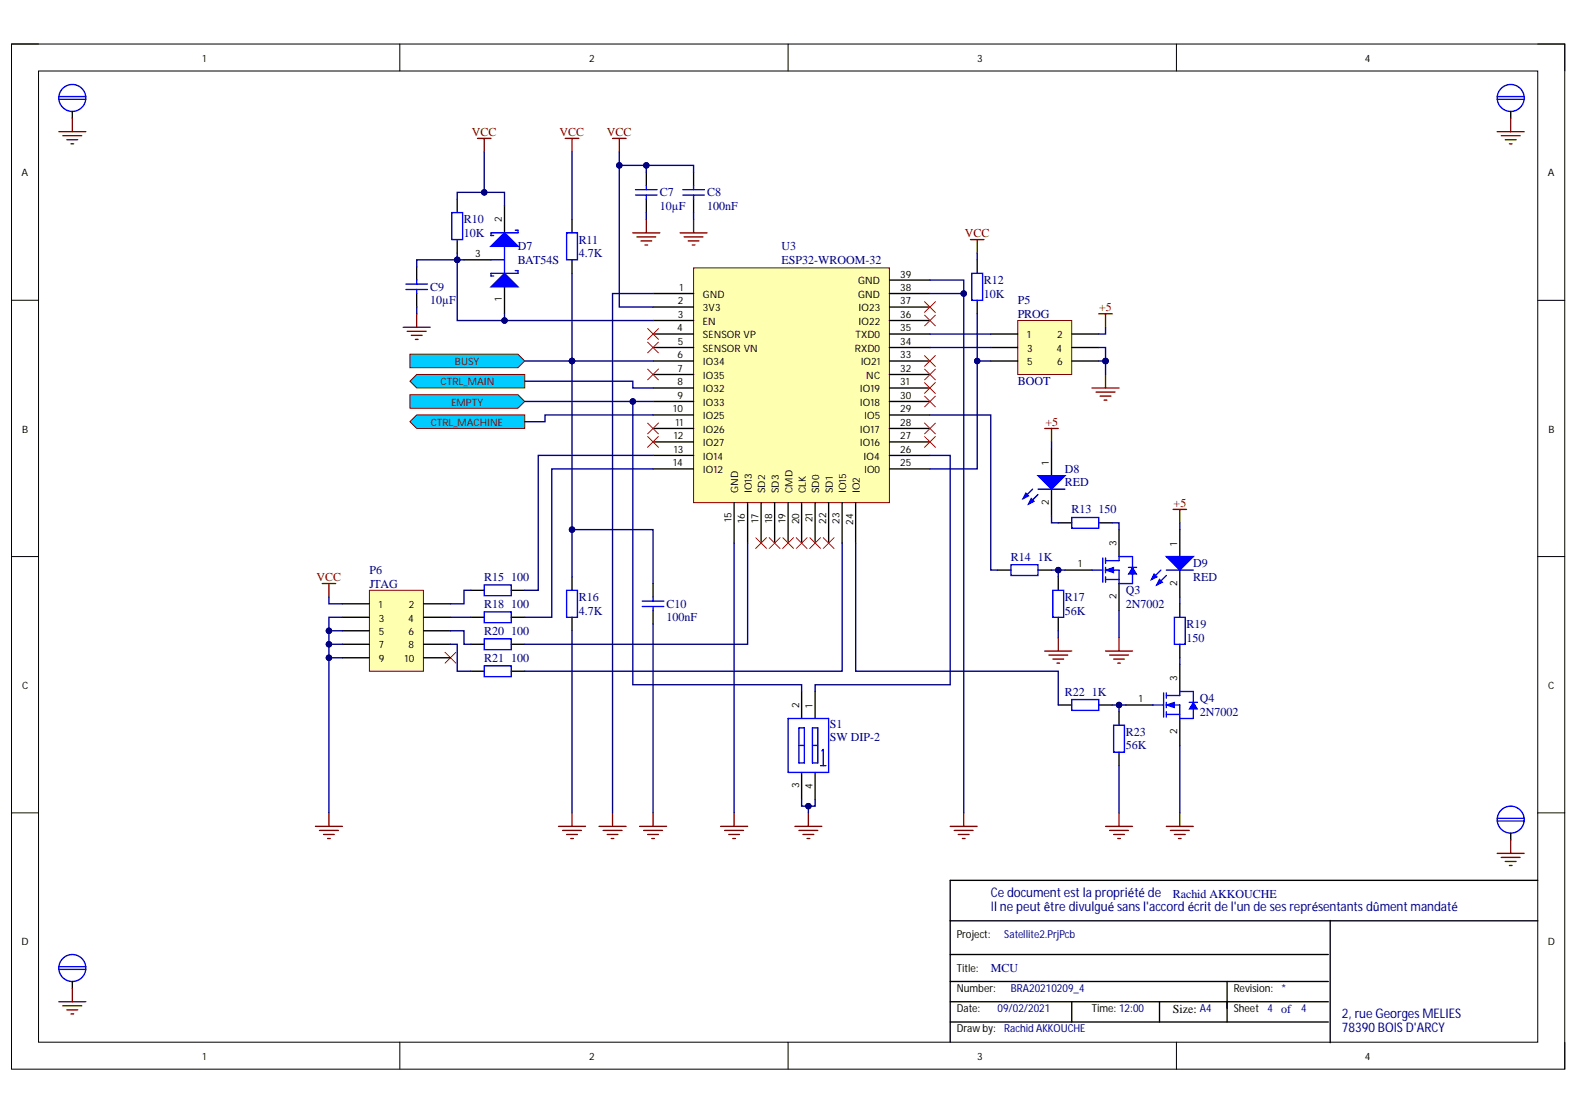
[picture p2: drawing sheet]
<svg xmlns="http://www.w3.org/2000/svg" width="297mm" height="210mm" viewBox="0 0 297 210" stroke-linecap="round" stroke-linejoin="round" font-family="sans-serif">
<defs><g id="words">
<g font-size="2.5" fill="#000080">
<text x="186.6" y="171.6">Il ne peut être divulgué sans l'accord écrit de l'un de ses représentants dûment mandaté</text>
<text x="186.6" y="169">Ce document est la propriété de</text>
<text x="252.8" y="191.9">2, rue Georges MELIES</text>
<text x="252.8" y="194.4">78390 BOIS D'ARCY</text>
</g>
<g font-size="2.3" fill="#800000">
<text x="88.9" y="25.6">VCC</text>
<text x="105.4" y="25.6">VCC</text>
<text x="114.3" y="25.6">VCC</text>
<text x="181.7" y="44.6">VCC</text>
<text x="207.1" y="58.6">+5</text>
<text x="196.9" y="80.2">+5</text>
<text x="221.1" y="95.5">+5</text>
<text x="59.6" y="109.5">VCC</text>
</g>
<g font-size="2.3" fill="#000080">
<text x="124.3" y="37">C7</text>
<text x="124.3" y="39.6">10µF</text>
<text x="133.2" y="37">C8</text>
<text x="133.2" y="39.6">100nF</text>
<text x="87.4" y="42.1">R10</text>
<text x="87.4" y="44.6">10K</text>
<text x="97.5" y="47.2">D7</text>
<text x="109" y="45.9">R11</text>
<text x="147.2" y="47.2">U3</text>
<text x="97.5" y="49.7">BAT54S</text>
<text x="109" y="48.4">4.7K</text>
<text x="147.2" y="49.7">ESP32-WROOM-32</text>
<text x="185.3" y="53.5">R12</text>
<text x="81" y="54.8">C9</text>
<text x="81" y="57.3">10µF</text>
<text x="185.3" y="56.1">10K</text>
<text x="191.7" y="57.3">P5</text>
<text x="191.7" y="59.9">PROG</text>
<text x="191.7" y="72.6">BOOT</text>
<text x="200.6" y="89.1">D8</text>
<text x="200.6" y="91.7">RED</text>
<text x="201.8" y="96.7">R13</text>
<text x="206.9" y="96.7">150</text>
<text x="190.4" y="105.7">R14</text>
<text x="195.5" y="105.7">1K</text>
<text x="224.7" y="106.9">D9</text>
<text x="69.6" y="108.2">P6</text>
<text x="69.6" y="110.7">JTAG</text>
<text x="91.2" y="109.5">R15</text>
<text x="96.3" y="109.5">100</text>
<text x="109" y="113.3">R16</text>
<text x="200.6" y="113.3">R17</text>
<text x="212" y="112">Q3</text>
<text x="224.7" y="109.5">RED</text>
<text x="91.2" y="114.5">R18</text>
<text x="91.2" y="119.6">R20</text>
<text x="96.3" y="114.5">100</text>
<text x="96.3" y="119.6">100</text>
<text x="109" y="115.8">4.7K</text>
<text x="125.6" y="114.5">C10</text>
<text x="125.6" y="117.1">100nF</text>
<text x="200.6" y="115.8">56K</text>
<text x="212" y="114.5">2N7002</text>
<text x="223.5" y="118.3">R19</text>
<text x="91.2" y="124.7">R21</text>
<text x="96.3" y="124.7">100</text>
<text x="223.5" y="120.9">150</text>
<text x="200.6" y="131.1">R22</text>
<text x="205.7" y="131.1">1K</text>
<text x="156.3" y="137.2">S1</text>
<text x="226" y="132.3">Q4</text>
<text x="226" y="134.9">2N7002</text>
<text x="156.3" y="139.7">SW DIP-2</text>
<text x="212" y="138.7">R23</text>
<text x="212" y="141.2">56K</text>
<text x="220.9" y="169.2">Rachid AKKOUCHE</text>
<text x="186.6" y="183.2">MCU</text>
</g>
<text font-size="2.3" x="220.9" y="190.8">Size: A4</text>
<g font-size="2.1">
<text x="180.2" y="176.7">Project:</text>
<text x="180.2" y="183.1">Title:</text>
<text x="180.2" y="186.9">Number:</text>
<text x="180.2" y="190.7">Date:</text>
<text x="205.7" y="190.7">Time: 12:00</text>
<text x="232.4" y="186.9">Revision: *</text>
<text x="232.4" y="190.7">Sheet</text>
<text x="180.2" y="194.5">Draw by:</text>
</g>
<g font-size="2.1" fill="#000080">
<text x="189.2" y="176.7">Satellite2.PrjPcb</text>
<text x="187.9" y="190.7">09/02/2021</text>
<text x="190.4" y="186.9">BRA20210209_4</text>
<text x="238.7" y="190.7">4 of</text>
<text x="245.1" y="190.7">4</text>
<text x="189.2" y="194.5">Rachid AKKOUCHE</text>
</g>
<g font-size="1.9">
<text x="38.2" y="11.6">1</text>
<text x="111" y="11.6">2</text>
<text x="184.1" y="11.6">3</text>
<text x="257.1" y="11.6">4</text>
<text x="4.1" y="33.2">A</text>
<text x="291.5" y="33.2">A</text>
<text x="94.5" y="41.9" transform="rotate(-90 94.5 41.9)">2</text>
<text x="89.5" y="48.4">3</text>
<text x="161.6" y="53.6">GND</text>
<text x="169.6" y="52.3">39</text>
<text x="94.5" y="56.7" transform="rotate(-90 94.5 56.7)">1</text>
<text x="127.7" y="57.4">2</text>
<text x="127.7" y="59.9">3</text>
<text x="128" y="54.8">1</text>
<text x="132.4" y="56.1">GND</text>
<text x="132.4" y="58.6">3V3</text>
<text x="161.6" y="56.1">GND</text>
<text x="161.7" y="58.6">IO23</text>
<text x="169.6" y="59.9">36</text>
<text x="169.6" y="57.4">37</text>
<text x="169.6" y="54.8">38</text>
<text x="127.5" y="62.4">4</text>
<text x="127.7" y="65">5</text>
<text x="132.4" y="61.2">EN</text>
<text x="132.4" y="63.7">SENSOR VP</text>
<text x="161.1" y="63.7">TXD0</text>
<text x="161.7" y="61.2">IO22</text>
<text x="169.6" y="65">34</text>
<text x="169.6" y="62.4">35</text>
<text x="193.5" y="63.7">1</text>
<text x="199.1" y="63.7">2</text>
<text x="127.6" y="67.5">6</text>
<text x="127.6" y="70.1">7</text>
<text x="132.4" y="66.2">SENSOR VN</text>
<text x="132.4" y="68.8">IO34</text>
<text x="132.4" y="71.3">IO35</text>
<text x="161" y="66.2">RXD0</text>
<text x="162.1" y="68.8">IO21</text>
<text x="163.2" y="71.3">NC</text>
<text x="169.6" y="70.1">32</text>
<text x="169.6" y="67.5">33</text>
<text x="193.5" y="66.2">3</text>
<text x="193.5" y="68.8">5</text>
<text x="199" y="66.2">4</text>
<text x="199.1" y="68.8">6</text>
<text x="126.8" y="77.7">10</text>
<text x="127.6" y="72.6">8</text>
<text x="127.6" y="75.2">9</text>
<text x="132.4" y="73.9">IO32</text>
<text x="132.4" y="76.4">IO33</text>
<text x="162" y="76.4">IO18</text>
<text x="162" y="73.9">IO19</text>
<text x="169.6" y="77.7">29</text>
<text x="169.6" y="75.2">30</text>
<text x="169.6" y="72.6">31</text>
<text x="4.1" y="81.5">B</text>
<text x="126.9" y="82.8">12</text>
<text x="127.2" y="80.2">11</text>
<text x="132.4" y="79">IO25</text>
<text x="132.4" y="81.5">IO26</text>
<text x="162" y="81.5">IO17</text>
<text x="162.8" y="79">IO5</text>
<text x="169.6" y="82.8">27</text>
<text x="169.6" y="80.2">28</text>
<text x="291.6" y="81.5">B</text>
<text x="126.8" y="87.9">14</text>
<text x="126.9" y="85.3">13</text>
<text x="132.4" y="84">IO27</text>
<text x="132.4" y="86.6">IO14</text>
<text x="132.4" y="89.1">IO12</text>
<text x="162" y="84">IO16</text>
<text x="162.7" y="86.6">IO4</text>
<text x="162.7" y="89.1">IO0</text>
<text x="169.6" y="87.9">25</text>
<text x="169.6" y="85.3">26</text>
<text x="197.6" y="87.6" transform="rotate(-90 197.6 87.6)">1</text>
<text x="139.1" y="92.9" transform="rotate(-90 139.1 92.9)">GND</text>
<text x="141.6" y="92.9" transform="rotate(-90 141.6 92.9)">IO13</text>
<text x="144.1" y="92.9" transform="rotate(-90 144.1 92.9)">SD2</text>
<text x="146.7" y="92.9" transform="rotate(-90 146.7 92.9)">SD3</text>
<text x="149.2" y="92.9" transform="rotate(-90 149.2 92.9)">CMD</text>
<text x="151.8" y="92.9" transform="rotate(-90 151.8 92.9)">CLK</text>
<text x="154.3" y="92.9" transform="rotate(-90 154.3 92.9)">SD0</text>
<text x="156.9" y="92.9" transform="rotate(-90 156.9 92.9)">SD1</text>
<text x="159.4" y="92.9" transform="rotate(-90 159.4 92.9)">IO15</text>
<text x="161.9" y="92.9" transform="rotate(-90 161.9 92.9)">IO2</text>
<text x="197.6" y="95.1" transform="rotate(-90 197.6 95.1)">2</text>
<text x="137.8" y="98.4" transform="rotate(-90 137.8 98.4)">15</text>
<text x="140.3" y="98.5" transform="rotate(-90 140.3 98.5)">16</text>
<text x="142.9" y="98.5" transform="rotate(-90 142.9 98.5)">17</text>
<text x="145.4" y="98.5" transform="rotate(-90 145.4 98.5)">18</text>
<text x="148" y="98.5" transform="rotate(-90 148 98.5)">19</text>
<text x="150.5" y="98.8" transform="rotate(-90 150.5 98.8)">20</text>
<text x="153.1" y="98.4" transform="rotate(-90 153.1 98.4)">21</text>
<text x="155.6" y="98.7" transform="rotate(-90 155.6 98.7)">22</text>
<text x="158.1" y="98.7" transform="rotate(-90 158.1 98.7)">23</text>
<text x="160.7" y="98.8" transform="rotate(-90 160.7 98.8)">24</text>
<text x="203.1" y="106.9">1</text>
<text x="210.3" y="102.8" transform="rotate(-90 210.3 102.8)">3</text>
<text x="221.7" y="102.8" transform="rotate(-90 221.7 102.8)">1</text>
<text x="210.3" y="112.9" transform="rotate(-90 210.3 112.9)">2</text>
<text x="221.7" y="110.4" transform="rotate(-90 221.7 110.4)">2</text>
<text x="71.3" y="114.5">1</text>
<text x="71.3" y="117.1">3</text>
<text x="71.3" y="119.6">5</text>
<text x="76.9" y="117.1">4</text>
<text x="77" y="119.6">6</text>
<text x="77" y="114.5">2</text>
<text x="71.3" y="122.2">7</text>
<text x="71.3" y="124.7">9</text>
<text x="76.2" y="124.7">10</text>
<text x="77" y="122.2">8</text>
<text x="4.1" y="129.8">C</text>
<text x="221.7" y="128.3" transform="rotate(-90 221.7 128.3)">3</text>
<text x="291.6" y="129.8">C</text>
<text x="150.5" y="133.3" transform="rotate(-90 150.5 133.3)">2</text>
<text x="153.1" y="133.3" transform="rotate(-90 153.1 133.3)">1</text>
<text x="214.5" y="132.3">1</text>
<text x="221.7" y="138.3" transform="rotate(-90 221.7 138.3)">2</text>
<text x="150.5" y="148.5" transform="rotate(-90 150.5 148.5)">3</text>
<text x="153.1" y="148.7" transform="rotate(-90 153.1 148.7)">4</text>
<text x="4.1" y="178.1">D</text>
<text x="291.5" y="178.1">D</text>
<text x="38.2" y="199.7">1</text>
<text x="111" y="199.7">2</text>
<text x="184.1" y="199.7">3</text>
<text x="257.1" y="199.7">4</text>
</g>
<g font-size="1.9" fill="#800000">
<text x="85.7" y="68.8">BUSY</text>
<text x="83" y="72.6">CTRL_MAIN</text>
<text x="85" y="76.4">EMPTY</text>
<text x="81.1" y="80.2">CTRL_MACHINE</text>
</g>
</g></defs>
<path d="M2.2 8.3h292.5v193.2h-292.5z" fill="none" stroke="#000" stroke-width=".19"/>
<path d="M7.3 13.4h282.3v183h-282.3z" fill-rule="evenodd" fill="#fff"/>
<g fill="none" stroke="#000" stroke-width=".19">
<path d="M2.2 8.3h5.1M7.3 13.4h282.3v183h-282.3zM75.3 8.3v5.1M148.4 8.3v5.1M221.6 8.3v5.1M289.6 8.3h5.1v5.1M2.2 56.6h5.1M289.6 56.6h5.1M2.2 104.9h5.1M289.6 104.9h5.1M2.2 153.2h5.1M289.6 153.2h5.1"/>
<path d="M75.3 196.4v5.1M148.4 196.4v5.1M221.6 196.4v5.1M294.7 196.4v5.1"/>
</g>
<path d="M179 179.9h71.2M179 173.5h110.6M250.6 173.4v23.1M289.6 165.9h-110.6v30.5M179 192.6h71.2M179 188.8h71.2M179 184.9h71.2M201.9 188.8v3.8M218.4 188.8v3.8M231.1 184.9v7.7" fill="none" stroke="#000" stroke-width=".26"/>
<path d="M105.2 155.7h5.1M106 156.5h3.5M106.7 157.2h2.1M107.5 158h.5M107.7 153.2v2.5M135.7 155.7h5.1M136.5 156.5h3.6M137.3 157.2h2M138 158h.5M138.3 153.2v2.5" fill="none" stroke="#800000" stroke-width=".26"/>
<path d="M77.2 66.7h20.4l1.2 1.3-1.2 1.3h-20.4z" fill-rule="evenodd" fill="#0cf"/>
<path d="M77.2 66.7h20.4l1.2 1.3-1.2 1.3h-20.4z" fill="none" stroke="#800000" stroke-width=".19"/>
<path d="M86.1 37.5v2.6M78.5 50.2v2.6M78.5 55.3v2.6M86.1 45.1v2.6M87.4 49h5.1M95 54v5.1" fill="none" stroke="#000" stroke-width=".26"/>
<path d="M76.5 54.5h4M76.5 53.5h4M78.5 52.8v.7M78.5 54.5v.8M85.1 40.1h2v5h-2z" fill="none" stroke="#00f" stroke-width=".26"/>
<path d="M92.5 54l2.5-2.5 2.6 2.5z" fill="#00f"/>
<path d="M92.5 54l2.5-2.5 2.6 2.5z" fill="none" stroke="#00f" stroke-width=".26"/>
<path d="M95 38.8v5.1" fill="none" stroke="#000" stroke-width=".26"/>
<path d="M92.5 46.4l2.5-2.5 2.6 2.5z" fill="#00f"/>
<path d="M92.5 46.4l2.5-2.5 2.6 2.5z" fill="none" stroke="#00f" stroke-width=".26"/>
<path d="M92.5 46.4l2.5-2.5 2.6 2.5z" fill="#00f"/>
<path d="M92.5 46.4l2.5-2.5 2.6 2.5zM92.5 49h2.5M95 46.4v5.1M97.1 51h.5v.5h-5.1v.5h.5M97.1 43.4h.5v.5h-5.1v.5h.5" fill="none" stroke="#00f" stroke-width=".26"/>
<path d="M78.5 59.1v2.6M75.9 61.7h5.1M76.7 62.4h3.6M77.5 63.2h2M78.2 64h.5" fill="none" stroke="#800000" stroke-width=".26"/>
<path d="M222.2 99.8v5.1M222.2 107.4v5.1" fill="none" stroke="#000" stroke-width=".26"/>
<path d="M219.7 104.9h5.1l-2.6 2.5z" fill="#00f"/>
<path d="M218.7 107.4l-1.8 1.8M219.7 104.9h5.1l-2.6 2.5zM219.7 108.4l-1.8 1.8" fill="none" stroke="#00f" stroke-width=".26"/>
<path d="M218.4 109.2l.5 .5-1 .5z" fill="#00f"/>
<path d="M218.4 109.2l.5 .5-1 .5z" fill="none" stroke="#00f" stroke-width=".26"/>
<path d="M217.4 108.2l.5 .5-1 .5z" fill="#00f"/>
<path d="M217.4 108.2l.5 .5-1 .5zM219.7 107.4h5.1M217.1 132.8h2.1M219.2 130.5v4.6M219.7 131.1h2.5M219.7 132.8h2.5v2.6M219.7 134.6h2.5M219.7 130.5v1.1M219.7 132.3v1M219.7 134.1v1" fill="none" stroke="#00f" stroke-width=".26"/>
<path d="M212 132.8h5.1M222.2 125.2v5.1M222.2 135.4v5.1" fill="none" stroke="#000" stroke-width=".26"/>
<path d="M219.7 132.8l1.5-.5v1z" fill="#00f"/>
<path d="M219.7 132.8l1.5-.5v1z" fill="none" stroke="#00f" stroke-width=".19"/>
<path d="M222.2 131.1v-.8h2.6v2M224.8 133.6v1.8h-2.6" fill="none" stroke="#00f" stroke-width=".26"/>
<path d="M224.8 132.3l.7 1.3h-1.5z" fill="#00f"/>
<path d="M224.8 132.3l.7 1.3h-1.5z" fill="none" stroke="#00f" stroke-width=".19"/>
<path d="M221.2 116.3h2v5.1h-2zM209.8 136.6h2v5.1h-2zM224 132.3h1.5" fill="none" stroke="#00f" stroke-width=".26"/>
<path d="M222.2 113.8v2.5M210.8 134.1v2.5M222.2 121.4v2.5M210.8 141.7v2.6" fill="none" stroke="#000" stroke-width=".26"/>
<path d="M221 96h2.5M222.2 96v2.5M208.2 155.7h5.1M209 156.5h3.6M209.8 157.2h2M210.5 158h.5M210.8 153.2v2.5M219.7 155.7h5.1M220.4 156.5h3.6M221.2 157.2h2M222 158h.5M222.2 153.2v2.5" fill="none" stroke="#800000" stroke-width=".26"/>
<path d="M77.2 74.4h20.4l1.2 1.2-1.2 1.3h-20.4z" fill-rule="evenodd" fill="#0cf"/>
<path d="M77.2 74.4h20.4l1.2 1.2-1.2 1.3h-20.4z" fill="none" stroke="#800000" stroke-width=".19"/>
<path d="M130.6 50.5h36.9v44.2h-36.9z" fill-rule="evenodd" fill="#ffffb0"/>
<path d="M130.6 50.5h36.9v44.2h-36.9z" fill="none" stroke="#800000" stroke-width=".19"/>
<g fill="none" stroke="#000" stroke-width=".26">
<path d="M123 55.3h7.6M123 57.9h7.6M167.5 55.3h7.7M167.5 57.9h7.7M167.5 52.8h7.7M123 60.4h7.6M123 62.9h7.6M123 65.5h7.6M123 68h7.6M123 70.6h7.6M123 73.1h7.6M123 75.6h7.6"/>
<path d="M123 78.2h7.6M167.5 60.4h7.7M167.5 62.9h7.7M167.5 65.5h7.7M167.5 70.6h7.7M167.5 75.6h7.7M167.5 78.2h7.7M167.5 73.1h7.7M167.5 68h7.7M123 80.7h7.6M123 83.3h7.6M123 85.8h7.6"/>
<path d="M123 88.4h7.6M138.3 94.7v7.6M140.8 94.7v7.6M143.4 94.7v7.6M145.9 94.7v7.6M148.4 94.7v7.6M151 94.7v7.6M153.5 94.7v7.6M156.1 94.7v7.6M158.6 94.7v7.6M161.2 94.7v7.6M167.5 80.7h7.7"/>
<path d="M167.5 83.3h7.7M167.5 85.8h7.7M167.5 88.4h7.7M198.1 84.5v5.1M198.1 92.2v5.1M199.3 132.8h2.6M207 132.8h2.5"/>
</g>
<path d="M201.9 131.8h5.1v2.1h-5.1z" fill="none" stroke="#00f" stroke-width=".26"/>
<path d="M195.5 89.6h5.1l-2.5 2.6z" fill="#00f"/>
<path d="M194.5 92.2l-1.8 1.7M195.5 89.6h5.1l-2.5 2.6zM195.5 93.2l-1.8 1.8" fill="none" stroke="#00f" stroke-width=".26"/>
<path d="M194.2 93.9l.5 .6-1 .5z" fill="#00f"/>
<path d="M194.2 93.9l.5 .6-1 .5z" fill="none" stroke="#00f" stroke-width=".26"/>
<path d="M193.2 92.9l.5 .5-1 .5z" fill="#00f"/>
<path d="M193.2 92.9l.5 .5-1 .5zM195.5 92.2h5.1M205.7 107.4h2M207.7 105.1v4.6M208.2 105.6h2.6M208.2 107.4h2.6v2.6M208.2 109.2h2.6M208.2 105.1v1.1M208.2 106.9v1M208.2 108.7v1" fill="none" stroke="#00f" stroke-width=".26"/>
<path d="M210.8 99.8v5.1M200.6 107.4h5.1M210.8 110v5" fill="none" stroke="#000" stroke-width=".26"/>
<path d="M208.2 107.4l1.6-.5v1z" fill="#00f"/>
<path d="M208.2 107.4l1.6-.5v1z" fill="none" stroke="#00f" stroke-width=".19"/>
<path d="M210.8 105.6v-.7h2.5v2M213.3 108.2v1.8h-2.5" fill="none" stroke="#00f" stroke-width=".26"/>
<path d="M213.3 106.9l.8 1.3h-1.5z" fill="#00f"/>
<path d="M213.3 106.9l.8 1.3h-1.5z" fill="none" stroke="#00f" stroke-width=".19"/>
<g fill="none" stroke="#00f" stroke-width=".26">
<path d="M119.7 36.8h4.1M119.7 35.7h4.1M121.7 35v.7M121.7 36.8v.7M128.6 36.8h4.1M128.6 35.7h4.1M130.6 35v.7M130.6 36.8v.7M106.7 43.9h2.1v5.1h-2.1zM183 51.5h2.1v5.1h-2.1zM201.9 97.5h5.1v2h-5.1zM91.2 110.2h5.1v2h-5.1z"/>
<path d="M91.2 115.3h5.1v2h-5.1zM106.7 111.2h2.1v5.1h-2.1zM190.4 106.4h5.1v2h-5.1zM198.3 111.2h2v5.1h-2zM212.6 106.9h1.5M91.2 120.4h5.1v2h-5.1zM91.2 125.5h5.1v2h-5.1zM148.4 135.4h7.7v10.1h-7.7zM150.5 137.2h1v6.6h-1zM153 137.2h1v6.6h-1zM150.5 140.5h1M153 140.5h1"/>
<path d="M154.6 144.3h1M154.8 141.5l.3-.3v3.1"/>
</g>
<g fill="none" stroke="#000" stroke-width=".26">
<path d="M121.7 32.4v2.6M121.7 37.5v2.6M130.6 32.4v2.6M130.6 37.5v2.6M107.7 41.3v2.6M107.7 49v2.5M184.1 49v2.5M184.1 56.6v2.5M199.3 98.5h2.6M207 98.5h2.5M88.7 111.2h2.5M88.7 116.3h2.5"/>
<path d="M96.3 111.2h2.5M96.3 116.3h2.5M107.7 108.7v2.5M107.7 116.3v2.6M187.9 107.4h2.5M195.5 107.4h2.6M199.3 108.7v2.5M199.3 116.3v2.6M88.7 121.4h2.5M88.7 126.5h2.5M96.3 121.4h2.5M96.3 126.5h2.5"/>
<path d="M151 130.3v5.1M153.5 130.3v5.1M151 145.5v5.1M153.5 145.5v5.1"/>
</g>
<g fill="none" stroke="#800000" stroke-width=".26">
<path d="M89.9 26.1h2.6M91.2 26.1v2.5M106.5 26.1h2.5M107.7 26.1v2.5M115.4 26.1h2.5M116.6 26.1v2.5M119.2 43.9h5.1M120 44.6h3.5M120.7 45.4h2.1M121.5 46.2h.5M121.7 41.3v2.6M128.1 43.9h5.1"/>
<path d="M128.9 44.6h3.5M129.6 45.4h2.1M130.4 46.2h.5M130.6 41.3v2.6M182.8 45.1h2.5M184.1 45.1v2.6M207 59.1h2.5M208.2 59.1v2.6M205.7 73.1h5.1M206.4 73.9h3.6M207.2 74.6h2.1M208 75.4h.5"/>
<path d="M208.2 70.6v2.5M196.8 80.7h2.5M198.1 80.7v2.6M60.7 110h2.5M62 110v2.5M196.8 122.7h5.1M197.6 123.4h3.5M198.3 124.2h2M199.1 125h.5M199.3 120.1v2.6M208.2 122.7h5.1M209 123.4h3.6"/>
<path d="M209.8 124.2h2M210.5 125h.5M210.8 120.1v2.6M59.4 155.7h5.1M60.2 156.5h3.5M60.9 157.2h2.1M61.7 158h.5M62 153.2v2.5M112.8 155.7h5.1M113.6 156.5h3.6M114.4 157.2h2M115.1 158h.5"/>
<path d="M115.4 153.2v2.5M120.5 155.7h5.1M121.2 156.5h3.6M122 157.2h2M122.8 158h.5M123 153.2v2.5M149.7 155.7h5.1M150.5 156.5h3.5M151.2 157.2h2.1M152 158h.5M152.3 153.2v2.5M179 155.7h5.1"/>
<path d="M179.7 156.5h3.6M180.5 157.2h2M181.3 158h.5M181.5 153.2v2.5"/>
</g>
<g fill="none" stroke="#f00" stroke-width=".19">
<path d="M174.1 59.4l2.1 2M174.1 56.8l2.1 2.1M176.2 59.4l-2.1 2M176.2 56.8l-2.1 2.1M122 61.9l2 2.1M122 64.5l2 2M122 69.5l2 2.1M124 61.9l-2 2.1M124 64.5l-2 2M124 69.5l-2 2.1M174.1 79.7l2.1 2M174.1 74.6l2.1 2.1"/>
<path d="M174.1 72.1l2.1 2M174.1 69.5l2.1 2.1M174.1 67l2.1 2M176.2 79.7l-2.1 2M176.2 74.6l-2.1 2.1M176.2 72.1l-2.1 2M176.2 69.5l-2.1 2.1M176.2 67l-2.1 2M174.1 82.3l2.1 2M176.2 82.3l-2.1 2M83.8 122.9l2.1 2.1M85.9 122.9l-2.1 2.1"/>
</g>
<path d="M77.2 71.8l1.3-1.2h20.3v2.5h-20.3z" fill-rule="evenodd" fill="#0cf"/>
<path d="M77.2 71.8l1.3-1.2h20.3v2.5h-20.3z" fill="none" stroke="#800000" stroke-width=".19"/>
<path d="M77.2 79.5l1.3-1.3h20.3v2.5h-20.3z" fill-rule="evenodd" fill="#0cf"/>
<path d="M77.2 79.5l1.3-1.3h20.3v2.5h-20.3z" fill="none" stroke="#800000" stroke-width=".19"/>
<path d="M13.6 21v1.3M284.6 21v1.3M123 110v2.5M123 115v2.6M284.6 157v1.2M13.6 184.9v1.3" fill="none" stroke="#000" stroke-width=".26"/>
<g fill="none" stroke="#00f" stroke-width=".26">
<path d="M11.1 18.2h5.1M11.1 18.7h5.1M282 18.2h5.1M282 18.7h5.1M121 113.3h4M121 114.3h4M123 112.5v.8M123 114.3v.7M282 154.2h5.1M282 154.7h5.1M11.1 182.1h5.1M11.1 182.7h5.1"/>
<circle cx="13.6" cy="18.5" r="2.54"/>
<circle cx="284.5" cy="18.5" r="2.54"/>
<circle cx="284.5" cy="154.4" r="2.54"/>
<circle cx="13.6" cy="182.4" r="2.54"/>
</g>
<g fill="none" stroke="#f00" stroke-width=".19">
<path d="M122 79.7l2 2M124 79.7l-2 2M122 82.3l2 2M124 82.3l-2 2M142.3 101.3l2.1 2M144.4 101.3l-2.1 2M144.9 101.3l2 2M146.9 101.3l-2 2M147.4 101.3l2.1 2M149.5 101.3l-2.1 2M150 101.3l2 2M152 101.3l-2 2"/>
<path d="M152.5 101.3l2.1 2M154.6 101.3l-2.1 2M155.1 101.3l2 2M157.1 101.3l-2 2"/>
</g>
<g fill="none" stroke="#800000" stroke-width=".26">
<path d="M11.1 24.8h5.1M11.8 25.6h3.6M12.6 26.3h2M13.4 27.1h.5M13.6 22.3v2.5M282 24.8h5.1M282.8 25.6h3.5M283.5 26.3h2.1M284.3 27.1h.5M284.6 22.3v2.5M284.6 158.2v2.6M282 160.8h5.1"/>
<path d="M282.8 161.6h3.5M283.5 162.3h2.1M284.3 163.1h.5M11.1 188.8h5.1M11.8 189.5h3.6M12.6 190.3h2M13.4 191h.5M13.6 186.2v2.6"/>
</g>
<path d="M69.6 111.2h10.2v15.3h-10.2z" fill-rule="evenodd" fill="#ffffb0"/>
<path d="M69.6 111.2h10.2v15.3h-10.2z" fill="none" stroke="#800000" stroke-width=".19"/>
<path d="M64.5 113.8h5.1M64.5 116.3h5.1M64.5 118.9h5.1M79.8 113.8h5M79.8 116.3h5M79.8 118.9h5M64.5 121.4h5.1M64.5 123.9h5.1M79.8 121.4h5M79.8 123.9h5" fill="none" stroke="#000" stroke-width=".26"/>
<path d="M191.7 60.4h10.2v10.2h-10.2z" fill-rule="evenodd" fill="#ffffb0"/>
<path d="M191.7 60.4h10.2v10.2h-10.2z" fill="none" stroke="#800000" stroke-width=".19"/>
<path d="M186.6 62.9h5.1M186.6 65.5h5.1M186.6 68h5.1M201.9 62.9h5.1M201.9 65.5h5.1M201.9 68h5.1" fill="none" stroke="#000" stroke-width=".26"/>
<path d="M91.2 28.6v7.6M78.5 57.9v1.2" fill="none" stroke="#000080" stroke-width=".26"/>
<circle cx="91.2" cy="36.2" r=".51" fill="#000080"/>
<circle cx="91.2" cy="36.2" r=".51" fill="none" stroke="#000080" stroke-width=".19"/>
<path d="M107.7 28.6v12.7M222.2 98.5v1.3M138.3 102.3v50.9M222.2 112.5v1.3M210.8 132.8v1.3M222.2 123.9v1.3M222.2 140.5v12.7" fill="none" stroke="#000080" stroke-width=".26"/>
<circle cx="210.8" cy="132.8" r=".51" fill="#000080"/>
<circle cx="210.8" cy="132.8" r=".51" fill="none" stroke="#000080" stroke-width=".19"/>
<path d="M198.1 83.3v1.2M209.5 98.5h1.3v1.3M199.3 107.4v1.3M199.3 118.9v1.2M210.8 115v5.1" fill="none" stroke="#000080" stroke-width=".26"/>
<circle cx="199.3" cy="107.4" r=".51" fill="#000080"/>
<circle cx="199.3" cy="107.4" r=".51" fill="none" stroke="#000080" stroke-width=".19"/>
<path d="M98.8 68h8.9M107.7 118.9v34.3" fill="none" stroke="#000080" stroke-width=".26"/>
<circle cx="107.7" cy="68" r=".51" fill="#000080"/>
<circle cx="107.7" cy="68" r=".51" fill="none" stroke="#000080" stroke-width=".19"/>
<path d="M107.7 51.5v16.5" fill="none" stroke="#000080" stroke-width=".26"/>
<circle cx="107.7" cy="68" r=".51" fill="#000080"/>
<circle cx="107.7" cy="68" r=".51" fill="none" stroke="#000080" stroke-width=".19"/>
<path d="M121.7 31.2v1.2" fill="none" stroke="#000080" stroke-width=".26"/>
<circle cx="121.7" cy="31.2" r=".51" fill="#000080"/>
<circle cx="121.7" cy="31.2" r=".51" fill="none" stroke="#000080" stroke-width=".19"/>
<path d="M121.7 40.1v1.2M130.6 40.1v1.2M198.1 97.3v1.2h1.2M62 112.5v1.3h2.5M62 118.9h2.5" fill="none" stroke="#000080" stroke-width=".26"/>
<circle cx="62" cy="118.9" r=".51" fill="#000080"/>
<circle cx="62" cy="118.9" r=".51" fill="none" stroke="#000080" stroke-width=".19"/>
<path d="M62 121.4h2.5" fill="none" stroke="#000080" stroke-width=".26"/>
<circle cx="62" cy="121.4" r=".51" fill="#000080"/>
<circle cx="62" cy="121.4" r=".51" fill="none" stroke="#000080" stroke-width=".19"/>
<path d="M62 123.9h2.5" fill="none" stroke="#000080" stroke-width=".26"/>
<circle cx="62" cy="123.9" r=".51" fill="#000080"/>
<circle cx="62" cy="123.9" r=".51" fill="none" stroke="#000080" stroke-width=".19"/>
<path d="M184.1 47.7v1.3M208.2 68v2.6M84.8 118.9h2.6v2.5h1.3M84.8 116.3h3.9M88.7 111.2h-1.3v2.6h-2.6M84.8 121.4h1.3v5.1h2.6" fill="none" stroke="#000080" stroke-width=".26"/>
<circle cx="208.2" cy="68" r=".51" fill="#000080"/>
<circle cx="208.2" cy="68" r=".51" fill="none" stroke="#000080" stroke-width=".19"/>
<path d="M184.1 59.1v8.9" fill="none" stroke="#000080" stroke-width=".26"/>
<circle cx="184.1" cy="68" r=".51" fill="#000080"/>
<circle cx="184.1" cy="68" r=".51" fill="none" stroke="#000080" stroke-width=".19"/>
<path d="M175.2 65.5h11.4M175.2 62.9h11.4M207 68h1.2" fill="none" stroke="#000080" stroke-width=".26"/>
<circle cx="208.2" cy="68" r=".51" fill="#000080"/>
<circle cx="208.2" cy="68" r=".51" fill="none" stroke="#000080" stroke-width=".19"/>
<path d="M207 65.5h1.2v2.5" fill="none" stroke="#000080" stroke-width=".26"/>
<circle cx="208.2" cy="68" r=".51" fill="#000080"/>
<circle cx="208.2" cy="68" r=".51" fill="none" stroke="#000080" stroke-width=".19"/>
<path d="M87.4 49h-8.9v1.2M208.2 61.7v1.2h-1.2" fill="none" stroke="#000080" stroke-width=".26"/>
<circle cx="86.1" cy="49" r=".51" fill="#000080"/>
<circle cx="86.1" cy="49" r=".51" fill="none" stroke="#000080" stroke-width=".19"/>
<path d="M86.1 37.5v-1.3h8.9v2.6" fill="none" stroke="#000080" stroke-width=".26"/>
<circle cx="91.2" cy="36.2" r=".51" fill="#000080"/>
<circle cx="91.2" cy="36.2" r=".51" fill="none" stroke="#000080" stroke-width=".19"/>
<path d="M116.6 28.6v29.3h6.4" fill="none" stroke="#000080" stroke-width=".26"/>
<circle cx="116.6" cy="31.2" r=".51" fill="#000080"/>
<circle cx="116.6" cy="31.2" r=".51" fill="none" stroke="#000080" stroke-width=".19"/>
<path d="M116.6 31.2h14v1.2" fill="none" stroke="#000080" stroke-width=".26"/>
<circle cx="116.6" cy="31.2" r=".51" fill="#000080"/>
<circle cx="116.6" cy="31.2" r=".51" fill="none" stroke="#000080" stroke-width=".19"/>
<circle cx="121.7" cy="31.2" r=".51" fill="#000080"/>
<circle cx="121.7" cy="31.2" r=".51" fill="none" stroke="#000080" stroke-width=".19"/>
<path d="M209.5 132.8h2.5" fill="none" stroke="#000080" stroke-width=".26"/>
<circle cx="210.8" cy="132.8" r=".51" fill="#000080"/>
<circle cx="210.8" cy="132.8" r=".51" fill="none" stroke="#000080" stroke-width=".19"/>
<path d="M86.1 47.7v1.3" fill="none" stroke="#000080" stroke-width=".26"/>
<circle cx="86.1" cy="49" r=".51" fill="#000080"/>
<circle cx="86.1" cy="49" r=".51" fill="none" stroke="#000080" stroke-width=".19"/>
<path d="M95 59.1v1.3" fill="none" stroke="#000080" stroke-width=".26"/>
<circle cx="95" cy="60.4" r=".51" fill="#000080"/>
<circle cx="95" cy="60.4" r=".51" fill="none" stroke="#000080" stroke-width=".19"/>
<path d="M86.1 49v11.4h36.9M123 55.3h-7.6v97.9" fill="none" stroke="#000080" stroke-width=".26"/>
<circle cx="86.1" cy="49" r=".51" fill="#000080"/>
<circle cx="86.1" cy="49" r=".51" fill="none" stroke="#000080" stroke-width=".19"/>
<circle cx="95" cy="60.4" r=".51" fill="#000080"/>
<circle cx="95" cy="60.4" r=".51" fill="none" stroke="#000080" stroke-width=".19"/>
<path d="M107.7 68h15.3" fill="none" stroke="#000080" stroke-width=".26"/>
<circle cx="107.7" cy="68" r=".51" fill="#000080"/>
<circle cx="107.7" cy="68" r=".51" fill="none" stroke="#000080" stroke-width=".19"/>
<path d="M107.7 99.8h15.3v10.2M123 85.8h-21.6v25.4h-2.6M123 88.4h-19.1v27.9h-5.1M123 117.6v35.6M140.8 102.3v19.1h-42" fill="none" stroke="#000080" stroke-width=".26"/>
<circle cx="107.7" cy="99.8" r=".51" fill="#000080"/>
<circle cx="107.7" cy="99.8" r=".51" fill="none" stroke="#000080" stroke-width=".19"/>
<path d="M186.6 68h-2.5v20.4h-8.9" fill="none" stroke="#000080" stroke-width=".26"/>
<circle cx="184.1" cy="68" r=".51" fill="#000080"/>
<circle cx="184.1" cy="68" r=".51" fill="none" stroke="#000080" stroke-width=".19"/>
<path d="M123 78.2h-20.3v1.3h-3.9M175.2 78.2h11.4v29.2h1.3M158.6 102.3v24.2h-59.8M152.3 151.9v1.3M210.8 144.3v8.9" fill="none" stroke="#000080" stroke-width=".26"/>
<circle cx="152.3" cy="151.9" r=".51" fill="#000080"/>
<circle cx="152.3" cy="151.9" r=".51" fill="none" stroke="#000080" stroke-width=".19"/>
<path d="M175.2 85.8h3.8v43.2h-25.5v1.3M151 150.6v1.3h2.5v-1.3" fill="none" stroke="#000080" stroke-width=".26"/>
<circle cx="152.3" cy="151.9" r=".51" fill="#000080"/>
<circle cx="152.3" cy="151.9" r=".51" fill="none" stroke="#000080" stroke-width=".19"/>
<path d="M107.7 68v40.7" fill="none" stroke="#000080" stroke-width=".26"/>
<circle cx="107.7" cy="68" r=".51" fill="#000080"/>
<circle cx="107.7" cy="68" r=".51" fill="none" stroke="#000080" stroke-width=".19"/>
<circle cx="107.7" cy="99.8" r=".51" fill="#000080"/>
<circle cx="107.7" cy="99.8" r=".51" fill="none" stroke="#000080" stroke-width=".19"/>
<path d="M161.2 102.3v24.2h38.1v6.3M198.1 107.4h2.5" fill="none" stroke="#000080" stroke-width=".26"/>
<circle cx="199.3" cy="107.4" r=".51" fill="#000080"/>
<circle cx="199.3" cy="107.4" r=".51" fill="none" stroke="#000080" stroke-width=".19"/>
<path d="M175.2 55.3h6.3" fill="none" stroke="#000080" stroke-width=".26"/>
<circle cx="181.5" cy="55.3" r=".51" fill="#000080"/>
<circle cx="181.5" cy="55.3" r=".51" fill="none" stroke="#000080" stroke-width=".19"/>
<path d="M175.2 52.8h6.3v100.4" fill="none" stroke="#000080" stroke-width=".26"/>
<circle cx="181.5" cy="55.3" r=".51" fill="#000080"/>
<circle cx="181.5" cy="55.3" r=".51" fill="none" stroke="#000080" stroke-width=".19"/>
<path d="M64.5 116.3h-2.5v36.9" fill="none" stroke="#000080" stroke-width=".26"/>
<circle cx="62" cy="118.9" r=".51" fill="#000080"/>
<circle cx="62" cy="118.9" r=".51" fill="none" stroke="#000080" stroke-width=".19"/>
<circle cx="62" cy="121.4" r=".51" fill="#000080"/>
<circle cx="62" cy="121.4" r=".51" fill="none" stroke="#000080" stroke-width=".19"/>
<circle cx="62" cy="123.9" r=".51" fill="#000080"/>
<circle cx="62" cy="123.9" r=".51" fill="none" stroke="#000080" stroke-width=".19"/>
<path d="M98.8 71.8h20.4v1.3h3.8M98.8 75.6h24.2" fill="none" stroke="#000080" stroke-width=".26"/>
<circle cx="119.2" cy="75.6" r=".51" fill="#000080"/>
<circle cx="119.2" cy="75.6" r=".51" fill="none" stroke="#000080" stroke-width=".19"/>
<path d="M119.2 75.6v53.4h31.8v1.3" fill="none" stroke="#000080" stroke-width=".26"/>
<circle cx="119.2" cy="75.6" r=".51" fill="#000080"/>
<circle cx="119.2" cy="75.6" r=".51" fill="none" stroke="#000080" stroke-width=".19"/>
<use href="#words"/>
</svg>
